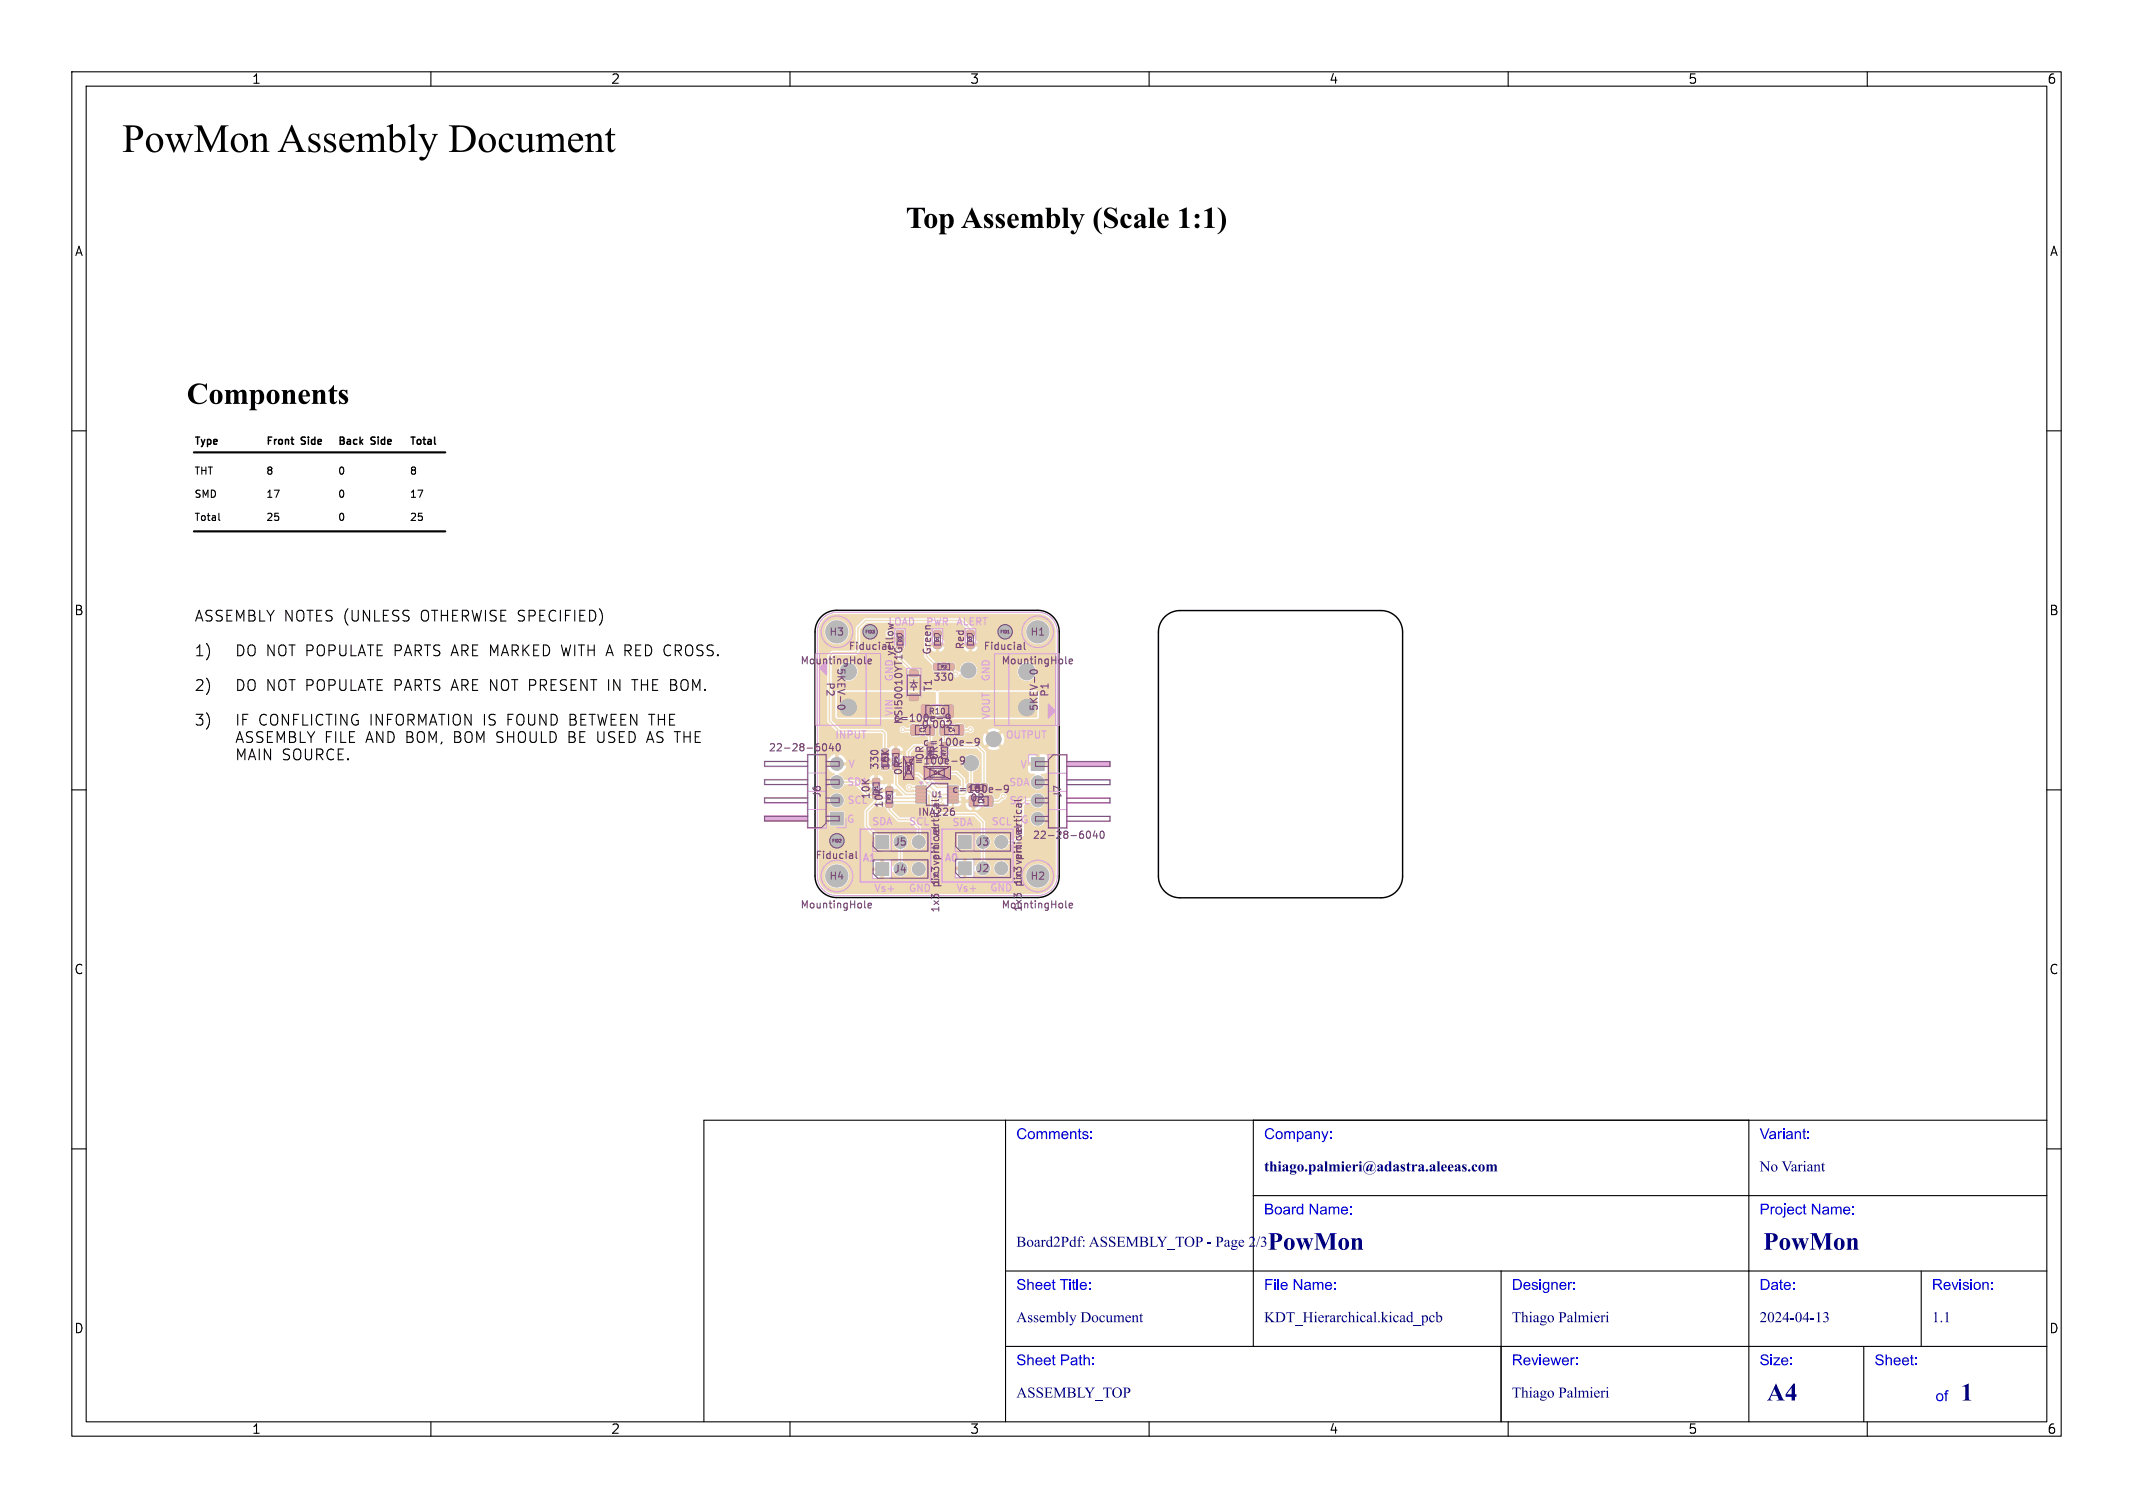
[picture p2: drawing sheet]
<svg xmlns="http://www.w3.org/2000/svg" width="297mm" height="210mm" viewBox="0 0 297 210" stroke-linecap="round" stroke-linejoin="round" font-family="sans-serif">
<defs><g id="words">
<text font-size="5.6" x="17" y="22.6">PowMonAssemblyDocument</text>
<g font-size="3.5" fill="#00007f">
<text x="176.5" y="174.9">PowMon</text>
<text x="245.5" y="174.9">PowMon</text>
<text x="246" y="195.9">A4</text>
<text x="273" y="196">1</text>
</g>
<g font-size="2.1">
<text x="27" y="86.7">ASSEMBLY NOTES (UNLESS</text>
<text x="58.7" y="86.7">OTHERWISE SPECIFIED)</text>
<text x="27" y="91.5">1)</text>
<text x="30.7" y="91.5">DO</text>
<text x="40.7" y="91.5">NOT POPULATE PARTS ARE MARKED WITH A RED CROSS.</text>
<text x="27" y="96.3">2)</text>
<text x="27" y="101.2">3) IF</text>
<text x="30.7" y="96.3">DO</text>
<text x="35.9" y="101.2">CONFLICTING INFORMATION IS FOUND BETWEEN THE</text>
<text x="40.7" y="96.3">NOT POPULATE PARTS ARE NOT PRESENT IN</text>
<text x="92.6" y="96.3">THE BOM.</text>
<text x="27" y="103.6">ASSEMBLY</text>
<text x="39.2" y="106">SOURCE.</text>
<text x="45.1" y="103.6">FILE AND BOM, BOM SHOULD BE USED AS THE</text>
</g>
<g font-size="2.1" fill="#00f">
<text x="141.5" y="159.2">Comments:</text>
<text x="176" y="159.2">Company:</text>
<text x="245" y="159.2">Variant:</text>
<text x="176" y="169.7">Board Name:</text>
<text x="245" y="169.7">Project Name:</text>
<text x="141.5" y="180.2">Sheet Title:</text>
<text x="176" y="180.2">File Name:</text>
<text x="210.5" y="180.2">Designer:</text>
<text x="245" y="180.2">Date:</text>
<text x="269" y="180.2">Revision:</text>
<text x="141.5" y="190.7">Sheet Path:</text>
<text x="210.5" y="190.7">Reviewer:</text>
<text x="245" y="190.7">Size:</text>
<text x="261" y="190.7">Sheet:</text>
<text x="269.5" y="195.7">of</text>
</g>
<g font-size="2.1" fill="#00007f">
<text x="176" y="163.7">thiago.palmieri@adastra.aleeas.com</text>
<text x="245" y="163.7">No Variant</text>
<text x="141.5" y="174.2">Board2Pdf:ASSEMBLY_TOP- Page2/3</text>
<text x="141.5" y="184.7">AssemblyDocument</text>
<text x="176" y="184.7">KDT_Hierarchical.kicad_pcb</text>
<text x="210.5" y="184.7">ThiagoPalmieri</text>
<text x="245" y="184.7">2024-04-13</text>
<text x="269" y="184.7">1.1</text>
<text x="141.5" y="195.2">ASSEMBLY_TOP</text>
<text x="210.5" y="195.2">ThiagoPalmieri</text>
</g>
<g font-size="1.8">
<text x="35" y="11.9">1</text>
<text x="85" y="11.9">2</text>
<text x="135" y="11.9">3</text>
<text x="185" y="11.9">4</text>
<text x="235" y="11.9">5</text>
<text x="285" y="11.9">6</text>
<text x="10.3" y="35.9">A</text>
<text x="285.4" y="35.9">A</text>
<text x="10.3" y="85.9">B</text>
<text x="285.3" y="85.9">B</text>
<text x="10.3" y="135.9">C</text>
<text x="285.3" y="135.9">C</text>
<text x="10.3" y="185.9">D</text>
<text x="285.3" y="185.9">D</text>
<text x="35" y="199.9">1</text>
<text x="85" y="199.9">2</text>
<text x="135" y="199.9">3</text>
<text x="185" y="199.9">4</text>
<text x="235" y="199.9">5</text>
<text x="285" y="199.9">6</text>
</g>
<g font-size="1.4">
<text x="27" y="62">Type</text>
<text x="37" y="62">Front</text>
<text x="42" y="62">Side</text>
<text x="47" y="62">Back</text>
<text x="51.7" y="62">Side</text>
<text x="57" y="62">Total</text>
<text x="27" y="66.5">THT</text>
<text x="27" y="69.7">SMD</text>
<text x="37" y="66.5">8</text>
<text x="37" y="69.7">17</text>
<text x="47" y="66.5">0</text>
<text x="47" y="69.7">0</text>
<text x="57" y="66.5">8</text>
<text x="57" y="69.7">17</text>
<text x="27" y="72.9">Total</text>
<text x="37" y="72.9">25</text>
<text x="47" y="72.9">0</text>
<text x="57" y="72.9">25</text>
</g>
<g font-size="1.4" fill="#744679">
<text x="115.4" y="88.7">H3</text>
<text x="123.6" y="87.2">LOAD</text>
<text x="143.4" y="88.7">H1</text>
<text x="111.4" y="92.7">MountingHole</text>
<text x="114.9" y="94.9" transform="rotate(90 114.9 94.9)">P2</text>
<text x="116.4" y="92.9" transform="rotate(90 116.4 92.9)">5KEV-0</text>
<text x="118.1" y="90.7">Fiducial</text>
<text x="124.4" y="95" transform="rotate(-90 124.4 95)">GND yellow</text>
<text x="129.8" y="91.3" transform="rotate(-90 129.8 91.3)">Green</text>
<text x="129.9" y="95">330</text>
<text x="134.4" y="90.5" transform="rotate(-90 134.4 90.5)">Red</text>
<text x="136.9" y="90.7">Fiducial</text>
<text x="139.4" y="92.7">MountingHole</text>
<text x="124.3" y="100.7">c=100e-9</text>
<text x="124.4" y="99.8" transform="rotate(-90 124.4 99.8)">VIN</text>
<text x="125.9" y="101" transform="rotate(-90 125.9 101)">NSI50010YT1G</text>
<text x="128.2" y="101.6">0.002</text>
<text x="130" y="96.4" transform="rotate(-90 130 96.4)">T1</text>
<text x="144.7" y="99.1" transform="rotate(-90 144.7 99.1)">5KEV-0</text>
<text x="146.2" y="97.1" transform="rotate(-90 146.2 97.1)">P1</text>
<text x="107" y="104.8">22-28-6040</text>
<text x="122.5" y="107.3" transform="rotate(-90 122.5 107.3)">330</text>
<text x="124" y="107.3" transform="rotate(-90 124 107.3)">10K</text>
<text x="126.4" y="106.7">c=100e-9</text>
<text x="128.4" y="104.1">c=100e-9</text>
<text x="128.8" y="106" transform="rotate(-90 128.8 106)">0R</text>
<text x="130.8" y="106" transform="rotate(-90 130.8 106)">0R</text>
<text x="114.5" y="111.2" transform="rotate(-90 114.5 111.2)">J6</text>
<text x="121.3" y="111.4" transform="rotate(-90 121.3 111.4)">10K</text>
<text x="123.1" y="112.6" transform="rotate(-90 123.1 112.6)">10K</text>
<text x="125.8" y="108.1" transform="rotate(-90 125.8 108.1)">0R</text>
<text x="127.7" y="113.8">INA226</text>
<text x="132.5" y="110.6">c=100e-9</text>
<text x="135" y="111.8">0R</text>
<text x="140.4" y="109.5">SDA</text>
<text x="140.5" y="112.1">SCL</text>
<text x="148" y="111.2" transform="rotate(-90 148 111.2)">J7</text>
<text x="113.5" y="119.8">Fiducial</text>
<text x="124.4" y="118">J5</text>
<text x="131" y="119.7" transform="rotate(-90 131 119.7)">pin</text>
<text x="131" y="116.4" transform="rotate(-90 131 116.4)">vertical</text>
<text x="135.9" y="118">J3</text>
<text x="142.1" y="114.7">G</text>
<text x="142.5" y="119.7" transform="rotate(-90 142.5 119.7)">pin</text>
<text x="142.5" y="116.4" transform="rotate(-90 142.5 116.4)">vertical</text>
<text x="143.7" y="117">22-28-6040</text>
<text x="115.4" y="122.7">H4</text>
<text x="124.4" y="121.7">J4</text>
<text x="131" y="123.4" transform="rotate(-90 131 123.4)">1x3</text>
<text x="131" y="120.2" transform="rotate(-90 131 120.2)">vertical</text>
<text x="135.9" y="121.7">J2</text>
<text x="142.5" y="123.4" transform="rotate(-90 142.5 123.4)">1x3</text>
<text x="142.5" y="120.1" transform="rotate(-90 142.5 120.1)">vertical</text>
<text x="143.4" y="122.7">H2</text>
<text x="111.4" y="126.7">MountingHole</text>
<text x="131" y="127.2" transform="rotate(-90 131 127.2)">1x3</text>
<text x="139.4" y="126.7">MountingHole</text>
<text x="142.5" y="127.1" transform="rotate(-90 142.5 127.1)">1x3</text>
</g>
<g font-size="1.4" fill="#db9de1">
<text x="128.9" y="87.2">PWR ALERT</text>
<text x="137.9" y="95" transform="rotate(-90 137.9 95)">GND</text>
<text x="137.9" y="100.3" transform="rotate(-90 137.9 100.3)">VOUT</text>
<text x="116.2" y="102.9">INPUT</text>
<text x="118.1" y="107">V</text>
<text x="140" y="102.9">OUTPUT</text>
<text x="142" y="107.1">V</text>
<text x="117.9" y="109.5">SDA</text>
<text x="117.9" y="112">SCL</text>
<text x="117.9" y="114.7">G</text>
<text x="121.4" y="115">SDA</text>
<text x="126.5" y="115">SCL</text>
<text x="132.5" y="115.1">SDA</text>
<text x="138" y="115">SCL</text>
<text x="120" y="120">A1</text>
<text x="121.7" y="124.3">Vs+</text>
<text x="126.5" y="124.3">GND</text>
<text x="131.4" y="120">A0</text>
<text x="133.1" y="124.3">Vs+</text>
<text x="137.8" y="124.2">GND</text>
</g>
<text font-size="1.1" fill="#744679" x="129.2" y="99.6">R10</text>
<text font-size="1" fill="#744679" x="129.6" y="111.2">U1</text>
<g font-size=".7" fill="#744679">
<text x="127.9" y="102">C2</text>
<text x="129.9" y="108">C1</text>
<text x="132" y="102">C4</text>
<text x="136" y="112">C3</text>
</g>
<g font-size=".6" fill="#744679">
<text x="120.5" y="88.3">FID3</text>
<text x="125.6" y="89.5" transform="rotate(-90 125.6 89.5)">D3</text>
<text x="130.8" y="89.5" transform="rotate(-90 130.8 89.5)">D1</text>
<text x="135.4" y="89.5" transform="rotate(-90 135.4 89.5)">D2</text>
<text x="139.2" y="88.3">FID1</text>
<text x="131" y="93.2">R3</text>
<text x="123.5" y="106.2" transform="rotate(-90 123.5 106.2)">R4</text>
<text x="125" y="106.2" transform="rotate(-90 125 106.2)">R5</text>
<text x="126.8" y="107.4" transform="rotate(-90 126.8 107.4)">R9</text>
<text x="129.8" y="105.3" transform="rotate(-90 129.8 105.3)">R6</text>
<text x="131.8" y="105.3" transform="rotate(-90 131.8 105.3)">R7</text>
<text x="122.3" y="110.3" transform="rotate(-90 122.3 110.3)">R1</text>
<text x="124.1" y="111.5" transform="rotate(-90 124.1 111.5)">R2</text>
<text x="135.7" y="110">R8</text>
<text x="115.8" y="117.4">FID2</text>
</g>
</g></defs>
<path d="M114.4 85.9a3 3 0 0 1 2.1-.9h28a3 3 0 0 1 3 3v34a3 3 0 0 1-3 3h-28a3 3 0 0 1-3-3v-34a3 3 0 0 1 .9-2.1z" fill="none" stroke="#000" stroke-width=".2"/>
<g fill="#eedab5" stroke="#eedab5" stroke-width=".14">
<path d="M143.7 105.6h1.7v1.7h-1.7z"/>
<path d="M115.7 113.2h1.7v1.7h-1.7z"/>
<path d="M122 116.4h1.7v1.7h-1.7z"/>
<path d="M131 101h.2h.8l.1 .2-.1 1.1-.2 .1-.8-.1-.1-.1z"/>
<path d="M133.1 101h.1h.9l.1 .2-.1 1.1-.2 .1-.8-.1-.1-.1z"/>
<path d="M130.1 92.5h.8v.8h-.8z"/>
<path d="M131.9 92.5h.9v.8h-.9z"/>
<path d="M123.4 109.7h.8v.8h-.8z"/>
<path d="M123.4 111.5h.8v.9h-.8z"/>
<path d="M128.4 98.3l.2-.1 .9 .1 .1 .1-.1 1.5h-.1h-1l-.1-.2z"/>
<path d="M131.5 98.3l.2-.1 .9 .1 .1 .1-.1 1.5h-.1h-1l-.1-.2z"/>
<path d="M134.7 87.9h.8v.7h-.8z"/>
<path d="M134.7 89.4h.8v.8h-.8z"/>
<path d="M121.6 108.5h.8v.8h-.8z"/>
<path d="M121.6 110.3h.8v.9h-.8z"/>
<path d="M122.8 104.4h.8v.8h-.8z"/>
<path d="M126.1 107.5h.8v.8h-.8z"/>
<path d="M129 101h.2h.8l.1 .2-.1 1.1-.2 .1-.8-.1-.1-.1z"/>
<path d="M126.9 101h.2h.8l.1 .2-.1 1.1-.1 .1-.9-.1-.1-.1z"/>
<path d="M122 120.2h1.7v1.7h-1.7z"/>
<path d="M124.9 87.9h.8v.7h-.8z"/>
<path d="M124.9 89.4h.8v.8h-.8z"/>
<path d="M133.5 116.4h1.7v1.7h-1.7z"/>
<path d="M131 107l.2-.1 .8 .1 .1 .1-.1 1.2h-.1h-.9l-.1-.2z"/>
<path d="M128.9 107l.2-.1 .9 .1v.1v1.2h-.2h-.9v-.2z"/>
<path d="M126.7 93.4h1.1v.8h-1.1z"/>
<path d="M126.7 96.7h1.1v.8h-1.1z"/>
<path d="M133.5 120.1h1.7v1.7h-1.7z"/>
<path d="M124.3 104.4h.8v.8h-.8z"/>
<path d="M124.3 106.2h.8v.9h-.8z"/>
<path d="M127.6 109.5h1.3l.1 .2-.1 .1h-1.3z"/>
<path d="M127.6 110h1.3l.1 .2-.1 .1h-1.3z"/>
<path d="M127.6 110.5h1.3l.1 .2-.1 .1h-1.3z"/>
<path d="M127.6 111h1.3l.1 .2-.1 .1h-1.3z"/>
<path d="M127.6 111.5h1.3l.1 .2-.1 .1h-1.3z"/>
<path d="M132 111.5h1.3l.1 .2-.1 .1h-1.3z"/>
<path d="M132 111h1.3l.1 .2-.1 .1h-1.3z"/>
<path d="M132 110.5h1.3l.1 .2-.1 .1h-1.3z"/>
<path d="M132 110h1.3l.1 .2-.1 .1h-1.3z"/>
<path d="M132 109.5h1.3l.1 .2-.1 .1h-1.3z"/>
<path d="M130.1 87.9h.8v.7h-.8z"/>
<path d="M130.1 89.4h.8v.8h-.8z"/>
<path d="M137.1 110.9h.2h.9v.2v1.1l-.2 .1-.9-.1v-.1z"/>
<circle cx="134.8" cy="93.4" r="1"/>
<circle cx="138.4" cy="102.9" r="1"/>
<circle cx="135.2" cy="106.3" r="1"/>
<circle cx="144.5" cy="108.9" r=".85"/>
<circle cx="144.5" cy="111.5" r=".85"/>
<circle cx="144.5" cy="114" r=".85"/>
<circle cx="116.5" cy="111.5" r=".85"/>
<circle cx="116.5" cy="108.9" r=".85"/>
<circle cx="116.5" cy="106.4" r=".85"/>
<circle cx="125.4" cy="117.2" r=".85"/>
<circle cx="127.9" cy="117.2" r=".85"/>
<circle cx="118.1" cy="93.5" r="1.1"/>
<circle cx="118.1" cy="98.5" r="1.1"/>
<circle cx="121.2" cy="88" r=".5"/>
<circle cx="116.5" cy="117.1" r=".5"/>
<circle cx="143" cy="98.5" r="1.1"/>
<circle cx="143" cy="93.5" r="1.1"/>
<circle cx="125.4" cy="121" r=".85"/>
<circle cx="127.9" cy="121" r=".85"/>
<circle cx="136.9" cy="117.2" r=".85"/>
<circle cx="139.4" cy="117.2" r=".85"/>
<circle cx="136.9" cy="120.9" r=".85"/>
<circle cx="139.4" cy="120.9" r=".85"/>
<circle cx="140" cy="88" r=".5"/>
<circle cx="133.1" cy="93.9" r=".28"/>
<circle cx="125.7" cy="101.6" r=".28"/>
<circle cx="130.9" cy="111.5" r=".28"/>
<circle cx="139.7" cy="110.9" r=".28"/>
<circle cx="135.1" cy="101.6" r=".28"/>
<circle cx="126.6" cy="109.6" r=".28"/>
</g>
<g fill="none" stroke="#eedab5" stroke-width=".2">
<path d="M119.2 90.9h-3.2l-.5 .5v9l1.4 1.4h6l.3 .3v2.7M125.3 91.7l2.1 2.1M129 88.8v2.6l1.5 1.5M129.5 98.6v3.1M129.6 88.2h.9M130.5 92.9h.1M131.5 98.6v3.1M132.3 92.9v.2l.8 .8M133.9 86.4h-13.4l-1 1.1v3M135.1 87.6v.7M116.5 108.9h2.6l1.8 1.8h1.1M122 111.6l-1.4 1.4v2l2.2 2.2"/>
<path d="M122.4 111.1h5.9M122.7 111.9h1.1M123.2 106.7h1.5v2.6l1.4 1.3h2.2M123.8 111.9v.9l1.3 1.3h1.7M125.4 117.2v3.8M125.7 101.6l.1 .1h1.6M126.5 107.9h1.4l2.7 2.7h2.1M126.6 109.6h1.7M127.9 115.3v1.9M128.3 111.6h-4.2l-.3 .3M128.3 110.1h1M129.3 110.1l.5 .5v2.2"/>
<path d="M129.3 110.1h.1M129.4 107.6v1l1.1 1.1 2.2-.1M129.5 105.8v2.2M129.5 101.7v2.2h-2.2l-.8 .8v1.3M130.4 113.4h5.4l1.1 1.1v6.4M131.5 101.7v2.2M131.5 107.6h1.7l.9 .9v1.4M131.5 105.8v2.2M132.7 111.1h-1.5l-.3 .4M132.7 111.6h2.8M133 103.9h3.1l.9 .9v4.9M135.1 101.6v.1h-1.5"/>
<path d="M135.2 106.3v3.2M139.4 117.2h1.8M139.7 110.9l-.7 .7h-1.4M142.3 112.1v4.1M142.9 111.5h1.6"/>
</g>
<g fill="#eedab5">
<path d="M130.7 96.4l13.6-.1 .1 .2v3.3l-.1 .1h-13.5l-.1-.1z"/>
<path d="M114.6 86.3l.5-.4 .5-.2 .9-.2h27.9a2.5 2.5 0 0 1 2.6 2.5v34a2.5 2.5 0 0 1-2.5 2.5h-28a2.5 2.5 0 0 1-2.5-2.6h.8v.2a1.7 1.7 0 0 0 2.6 1.4 1.7 1.7 0 0 0 0-3 1.7 1.7 0 0 0-2.6 1.4h-.8v-1.8h7.5v.7h.9v.5h-.9v.7l.1 .2 .3 .2h.7v-.9h.5v.9l.8-.1 .3-.3v-.5l.2-.1a1.06 1.06 0 0 0 1.2 .6 1.06 1.06 0 0 0 .8-1.1h.5v.2a1.06 1.06 0 0 0 1.6 .8 1.06 1.06 0 0 0 0-1.8 1.06 1.06 0 0 0-1.6 .8h-.5l-.2-.5-.5-.4v-1.7a1.07 1.07 0 0 0 .6-1.7 1.07 1.07 0 0 0-1.8 0 1.07 1.07 0 0 0 .6 1.7v1.7l-.4 .2-.4 .5-.1-.1-.1-.7-.4-.2h-.6v.9h-.5v-.9h-.8l-.3 .4h-7.5v-2.9h1.5l.1 .2a1.01 1.01 0 0 0 1.6 .4 1.01 1.01 0 0 0-.3-1.6 1.01 1.01 0 0 0-1.4 1h-1.5v-4.1h1.5v1.8l.2 .2 1.8-.1 .1-1.9-.2-.1h-1.7l-.2 .1h-1.5v-1.7h1.5a1.06 1.06 0 0 0 1.4 1 1.06 1.06 0 0 0 .3-1.7 1.06 1.06 0 0 0-1.7 .5v.2h-1.5v-20.1h1.2l.1 9.3 1.5 1.5h6l.1 .2v1.7l-.4 .5v.7l.3 .3h.7a.31 .31 0 0 1 .5 .2l.3 .1a.28 .28 0 0 1-.2 .4l-.2 .1-.4-.3h-.7l-.3 .3v.7l.2 .2 .2 .1h.6l.5-.3 .4 .4v1.6v.1h-.3v.8h.8l.8 .9h-.1h-.8v-.4h-2.1l-.3-.4a.3 .3 0 0 1 .4-.1h.8v-.8l-.5 .2-.1-.1h-2a.91 .91 0 0 0 .6 .8l-.3 .4h-.3l-1.8-1.8h-1.6l5.4 .1a.73 .73 0 0 0-.8-.8v.8h-.5v-.8l-.4 .2-.3 .5-3.5-.1a1.17 1.17 0 0 0-.7-.6v-.2a1.47 1.47 0 0 0 1-1.1h-.8v-.5h.8a1.34 1.34 0 0 0-1-1v.8h-.5l-.1-.8a1.34 1.34 0 0 0-1 1h.9v.5l-.9 .1a1.68 1.68 0 0 0 1.1 1.1l-.1 .1a1.06 1.06 0 0 0-.4 1.8 1.06 1.06 0 0 0 1.7-.5h1.5l1.7 1.8 .6 .1 .3 .3v.2l-1.2 1.3v2.3l1.4 1.4 .1 1.6 1.9 .1 .1-.2-.1-1.8-1.6-.1-1.2-1.3v-1.8l1-1.1 .2 .1a.48 .48 0 0 0 .8 .2h.1l.4 .3 .1 .4 1.4 1.4 1.8 .1 .8 .9v.9a1.05 1.05 0 0 0-.6 1.5 1.05 1.05 0 0 0 1.7 .2 1.05 1.05 0 0 0-.2-1.6h4.8v1.8l1.9 .1 .2-.1v-1.8l-.1-.2h-1.8l-.2 .2h-4.8l-.3-.2v-1.1l-1.2-1.2-1.7-.1-1.1-1v-.2a.54 .54 0 0 0 .3-.6h4.5l.2-.3v-.9a.17 .17 0 0 1 .1-.2 .17 .17 0 0 1 .2 .2v2l.7 .8 5.5 .1 .9 1-.1 1.6a1.07 1.07 0 0 0-.7 1 1.07 1.07 0 0 0 .8 1v1.6l-.4 .2-.3 .4h-.2l-.1-.7-.3-.2h-.7v.9h-.5v-.9h-.7l-.3 .1-.1 .3v.7h.9v.5h-.9v.7l.2 .3 .9 .1v-.9h.5v.9h.7l.3-.3 .1-.6 .1-.1a1.09 1.09 0 0 0 1.3 .6 1.09 1.09 0 0 0 .8-1.1h.5v.2a1.05 1.05 0 0 0 1.5 .9h2.9v.2a1.7 1.7 0 0 0 2.6 1.4 1.7 1.7 0 0 0 0-3 1.7 1.7 0 0 0-2.6 1.4h-2.9a1.05 1.05 0 0 0 .1-1.9 1.05 1.05 0 0 0-1.6 .8h-.5l-.2-.5-.5-.4v-1.6a1.14 1.14 0 0 0 .7-1.2h.5v.2a1.07 1.07 0 0 0 .9 1 1.07 1.07 0 0 0 1.1-.7l.9-.1 1.2-1.1 .1-2.5h.9a1.06 1.06 0 0 0 1.4 1.1 1.06 1.06 0 0 0 .3-1.7 1.06 1.06 0 0 0-1.7 .4v.2h-.9v-1.7l.4-.4h.5a1.07 1.07 0 0 0 1.6 .6 1.07 1.07 0 0 0 0-1.8 1.07 1.07 0 0 0-1.6 .6h-.7l-.8 .8-.1 4.1-.8 .8h-.7a1.07 1.07 0 0 0-1.1-.7 1.07 1.07 0 0 0-.9 .9h-.5l-.2-.5-.5-.4v-1.8l-1.3-1.3h-5.4l-.4-.5v-1.8l.2-.1 .3 .3v.1a.49 .49 0 0 0 0 .7 .49 .49 0 0 0 .7 0l.3 .3a.96 .96 0 0 0 .9 .2h.9l.4-.2h.7l.3 .5 .5 .2v-1h-.8v.3h-.7l.1-.3h-1.1v.5h-.3v-.6l.3-.2h1.1l-.2-.4 .1-.1 .6-.1 .1 .4h.9l.2 .3 .2 .1v1.1h.2a1.03 1.03 0 0 0 .7-.7l.5 .4h.9a.51 .51 0 0 0 .3-.6h.7l.6-.5a.48 .48 0 0 0 .4-.5 .48 .48 0 0 0-.5-.5 .48 .48 0 0 0-.4 .6l-.3 .3-.5-.1a.49 .49 0 0 0-.4-.5h-.8l-.2 .1-.2 .2h-.1a.98 .98 0 0 0-.9-.7l.1-.9-.4-.5v-1.4a1.21 1.21 0 0 0 .7-1.9 1.21 1.21 0 0 0-2 0 1.21 1.21 0 0 0 .7 1.8v1.6a.28 .28 0 0 1-.5 0v-.7l-1-.9-1.1-.2a.49 .49 0 0 0-.4-.5l-.1-.2 .4-.4v-.6l-.2-.3-.2-.1h-.6l-.3 .2-.1 .8 .3 .3a.15 .15 0 0 1 .1 .1 .15 .15 0 0 1-.1 .2l-.2 .1-.2 .3v1l.2 .3 .2 .1h.8l.4-.2 .1-.4h.7l.7 .8v.8h-.1l-.3-.2h-2.8l-.6-.6-.1-.1 .3-.4v-1.1l-.1-.3-.3-.2 .3-.4 .1-.7-.1-.3-.3-.1h-.6l-.3 .2-.1 .8 .4 .5-.5 .3-.1 1.2-.6-.5h-.8l-.1-.3-.3-.1h-.6l-.3 .2-.1 .8 .3 .3 .7 .1 .3-.2 .1-.2h.5l1 .9-.1 .2h-1.5a.5 .5 0 0 0-.8-.1 .5 .5 0 0 0 0 .8 .5 .5 0 0 0 .7-.1l.3 .1v.3h-1.1l-1.2-1.2v-1.7l.4-.4v-.7l-.3-.3 .1-.2a.72 .72 0 0 0 .5-.7h-.9l-.1-.3-.2-.1v-.1h1.2a.73 .73 0 0 0-.7-.8v.8h-.5v-.8l-.3 .1-.4 .3-.3-.1v-2l-.5-.6h2.3v.2a.5 .5 0 0 0 .8 .3h.4l.1 .1a.45 .45 0 0 0 .4 .5h.9l.3-.2v-1.3l-.1-.2-.2-.1h-.9l-.3 .2-.1 .4h-.4l-.2-.2a.48 .48 0 0 0-.7 .3h-8.3l-1.2-1.2v-3.8h.5v3.3l.1 .2 .2 .1 12.6 .1v.5l-.3 .2-.2 .2v1.1l.2 .3 .3 .2v.5l-.4 .4-1.6 .1-.9 .8-.1 .8-.2 .2-.2 .2v.7l.3 .3h.7l.3-.2 .1-.8-.4-.4v-.4l.6-.6 1.3-.1 .5 .4h.6l.3-.2 .1-.8-.4-.4v-.5l.4-.2 .1-.3v-1.1l-.1-.2-.4-.2v-.4l.1-.1 .6-.2 .6 .2 .1 .1v.4l-.4 .2-.1 .2v1.1l.1 .3 .4 .2v.5l-.4 .4v.7l.1 .2 .3 .1h.6l.5-.4h3.7l.7 .7v4l-.4 .5v.6l.2 .3h.8l.3-.1 .1-.2-.1-.8-.3-.3v-3.4h5.9v.7h.9v.5h-.9v.8l.3 .2 .6 .1v.2a1.06 1.06 0 0 0-.4 1.6 1.06 1.06 0 0 0 1.7 0 1.06 1.06 0 0 0-.5-1.7v-.1l.7-.1 .2-.3 .1-.7h-1v-.5h1l-.1-.8-.2-.3h-.8v.9h-.5v-.9h-.9l-.2 .4h-5.9v-.8l-1-1-4-.1-.5-.4v-.4h5.1v.5l.2 .5 .8-.7 .3 .3-.7 .8h.1a1.49 1.49 0 0 0 1.6 0l-.7-.8 .3-.3 .8 .7v-.1a1.49 1.49 0 0 0 0-1.6l-.8 .7-.3-.3 .7-.8h-.1a1.49 1.49 0 0 0-1.6 0l.7 .8-.3 .3-.8-.7-.2 .7h-5.1v-.1l.4-.2 .1-.3v-1.1h.5v1.1l.1 .3 .3 .1h.8a.72 .72 0 0 0 .4-.6h.4a.48 .48 0 0 0 .7-.2 .48 .48 0 0 0-.2-.6 .48 .48 0 0 0-.7 .2h-.2l-.1-.4-.3-.2h-.8l-.3 .1-.1 .2h-.5l-.1-.2-.4-.2v-.5l12.6-.1 .3-.3-.1-3.4-.3-.3h-13.5l-.3 .2-.3-.2h-13.5l-.3 .2-.1 .2h-.5v-3.1h1v.2a1.3 1.3 0 0 0 2 1 1.3 1.3 0 0 0 0-2.2 1.3 1.3 0 0 0-2 1h-1v-1.8l.3-.4h3.2l.4-.6 .1-1h4.8l.1 .6 .3 .3v1.4l1.4 1.4 .1 1 .3 .1h.8l.4-.1v-.3v-.7l-.3-.2h-.6l-1.5-1.5v-1l.3-.3 .1-.2v-.6l-.2-.2-.9-.1-.2 .1-.1 .3h-4.8v-1.5h.4a1 1 0 0 0 .9 .9 1 1 0 0 0 1-.8h1.2v.1a.51 .51 0 0 0 .4 .4 .51 .51 0 0 0 .5-.1h.4l.4 .3 .8-.1h2.9v2.6l1.1 1.2 .1 .7 .3 .2h.8l.2-.3v-.6h.4v.6a.65 .65 0 0 0 .8 .4l.2 .2a.49 .49 0 0 0 .5 .5 .49 .49 0 0 0 .5-.4l.1-.1a1.22 1.22 0 0 0 1.3 .8 1.22 1.22 0 0 0 1-1.2h5.7v.2a1.3 1.3 0 0 0 2 1 1.3 1.3 0 0 0 0-2.2 1.3 1.3 0 0 0-2 1h-5.7v-.1a1.22 1.22 0 0 0-1.3-1.1 1.22 1.22 0 0 0-1.1 1.3l-.1 .1-.5-.3v-.8l-.2-.3h-.8l-.2 .1-.2 .3h-.4l-.2-.4h-.8l-.9-1v-1.1h.3l.1 .4 .4 .2h1l.3-.2 .1-.4h2.7l.1 .4 .3 .2 .8 .1a.71 .71 0 0 0 .7-.7h-.7v.7h-.6l.1-.7h-4.1v.7h-.6l.1-.7h-1v-1.2l.5-.4a.26 .26 0 0 1 .2 .3 .26 .26 0 0 1-.2 .2l-.2 .6h1.9l-.1-.5-.3-.2 .1-.4-.1-.7-.3-.2-.8 .1a.55 .55 0 0 1-.6 .3l-.7 .8h-2.9l.2-.2v-.6l-.1-.2-.2-.2h-.8l-.4 .4-.4-.1a.48 .48 0 0 0-.8 .3h-1.2a1 1 0 0 0-.9-1.2 1 1 0 0 0-1 1.1h-.4v-.5l.9-.9h13l.9 .9-.1 .4v.6l.1 .3a.84 .84 0 0 0-.4 .7h1.9l-.3-.6a.32 .32 0 0 1 0-.5v-.4h3.2a1.01 1.01 0 0 0 1.1 .9 1.01 1.01 0 0 0 .9-1.1h1.8v.2a1.7 1.7 0 0 0 2.6 1.4 1.7 1.7 0 0 0 0-3 1.7 1.7 0 0 0-2.6 1.4h-1.8l-.1-.2a1.01 1.01 0 0 0-1.1-.7 1.01 1.01 0 0 0-.8 1.1h-3.2v-.1a.44 .44 0 0 0-.4-.4l-1.5-1.5h-13.4l-1.3 1.3v2.9l-.2 .3h-3.1l-.7 .7h-1.2v-3.4h.8a1.7 1.7 0 0 0 2.4 1.7 1.7 1.7 0 0 0 .4-2.9 1.7 1.7 0 0 0-2.8 1v.2h-.8l.2-.8z"/>
<path d="M116.6 96.4l13.6-.1 .1 .2v3.3l-.1 .1h-13.5l-.2-.1z"/>
</g>
<g fill="#fff" stroke="#fff" stroke-width=".14">
<circle cx="133.1" cy="93.9" r=".12"/>
<circle cx="125.7" cy="101.6" r=".12"/>
<circle cx="130.9" cy="111.5" r=".12"/>
<circle cx="139.7" cy="110.9" r=".12"/>
<circle cx="135.1" cy="101.6" r=".12"/>
<circle cx="126.6" cy="109.6" r=".12"/>
<circle cx="134.8" cy="93.4" r=".5"/>
<circle cx="138.4" cy="102.9" r=".5"/>
<circle cx="135.2" cy="106.3" r=".5"/>
<circle cx="144.5" cy="106.4" r=".5"/>
<circle cx="144.5" cy="108.9" r=".5"/>
<circle cx="144.5" cy="111.5" r=".5"/>
<circle cx="144.5" cy="114" r=".5"/>
<circle cx="116.5" cy="114" r=".5"/>
<circle cx="116.5" cy="111.5" r=".5"/>
<circle cx="116.5" cy="108.9" r=".5"/>
<circle cx="116.5" cy="106.4" r=".5"/>
<circle cx="122.8" cy="117.2" r=".5"/>
<circle cx="127.9" cy="117.2" r=".5"/>
<circle cx="116.5" cy="88" r="1.5"/>
<circle cx="118.1" cy="93.5" r=".7"/>
<circle cx="118.1" cy="98.5" r=".7"/>
<circle cx="144.5" cy="122" r="1.5"/>
<circle cx="144.5" cy="88" r="1.5"/>
<circle cx="143" cy="98.5" r=".7"/>
<circle cx="143" cy="93.5" r=".7"/>
<circle cx="116.5" cy="122" r="1.5"/>
<circle cx="122.8" cy="121" r=".5"/>
<circle cx="127.9" cy="121" r=".5"/>
<circle cx="134.3" cy="117.2" r=".5"/>
<circle cx="139.4" cy="117.2" r=".5"/>
<circle cx="134.3" cy="120.9" r=".5"/>
<circle cx="139.4" cy="120.9" r=".5"/>
</g>
<g fill="#b9b9b9" stroke="#b9b9b9" stroke-width=".14">
<path d="M143.6 105.5h1.8v1.8h-1.8z"/>
<path d="M115.6 113.1h1.8v1.8h-1.8z"/>
<path d="M122 116.4h1.7v1.7h-1.7z"/>
<path d="M130.9 101l.2-.1 1 .1v.2v1.2l-.2 .1-1-.1v-.2z"/>
<path d="M133 101l.2-.1 .9 .1 .1 .2-.1 1.2-.2 .1-.9-.1-.1-.2z"/>
<path d="M130 92.4l.2-.1 .8 .1v.2v.7l-.2 .1-.8-.1v-.2z"/>
<path d="M131.9 92.4l.2-.1 .7 .1 .1 .2-.1 .7-.2 .1-.7-.1-.1-.2z"/>
<path d="M123.4 109.7l.2-.1 .7 .1v.1v.8h-.2h-.7l-.1-.2z"/>
<path d="M123.4 111.5l.2-.1 .7 .1v.2v.7l-.2 .1-.7-.1-.1-.2z"/>
<path d="M134.7 109.2h.2h.7l.1 .2-.1 .7-.1 .1-.8-.1-.1-.2z"/>
<path d="M136.5 109.2h.2h.8v.2v.7l-.2 .1-.8-.1v-.2z"/>
<path d="M128.3 98.2l.2-.1 1.1 .1 .1 .2-.1 1.5-.2 .1-1.1-.1v-.2z"/>
<path d="M131.4 98.2l.2-.1 1.1 .1 .1 .2-.1 1.5-.2 .1-1.1-.1v-.2z"/>
<path d="M134.7 87.8h.1h.8l.1 .2-.1 .7h-.2h-.7l-.1-.2z"/>
<path d="M134.7 89.4l.1-.1 .8 .1 .1 .2-.1 .6-.2 .1-.7-.1-.1-.1z"/>
<path d="M121.5 108.5l.2-.1 .7 .1 .1 .1-.1 .8-.1 .1-.8-.1v-.2z"/>
<path d="M121.5 110.3l.2-.1 .7 .1 .1 .2-.1 .7-.1 .1-.8-.1v-.2z"/>
<path d="M122.8 104.4l.2-.1 .7 .1v.2v.7l-.2 .1-.7-.1-.1-.2z"/>
<path d="M126.1 107.4l.2-.1 .7 .1v.2v.7l-.2 .1-.7-.1-.1-.2z"/>
<path d="M129 101l.1-.1 1 .1v.2v1.2l-.2 .1-.9-.1-.1-.2z"/>
<path d="M126.9 101l.2-.1 .9 .1 .1 .2-.1 1.2-.2 .1-.9-.1-.1-.2z"/>
<path d="M122 120.1h1.7v1.8h-1.7z"/>
<path d="M124.9 87.8h.1h.8v.2v.7h-.2h-.7l-.1-.2z"/>
<path d="M124.9 89.4l.1-.1 .8 .1v.2v.6l-.2 .1-.7-.1-.1-.1z"/>
<path d="M133.5 116.4h1.7v1.7h-1.7z"/>
<path d="M131 106.9l.2-.1 .9 .1 .1 .2-.1 1.2-.2 .1-.9-.1-.1-.2z"/>
<path d="M128.9 106.9l.2-.1 .9 .1 .1 .2-.1 1.2-.2 .1-.9-.1-.1-.2z"/>
<path d="M126.7 93.4l.1-.1 1 .1 .1 .1-.1 .7-.2 .1-.9-.1-.1-.2z"/>
<path d="M126.7 96.7l.1-.1 1 .1 .1 .1-.1 .7-.2 .1-.9-.1-.1-.2z"/>
<path d="M133.5 120h1.7v1.8h-1.7z"/>
<path d="M124.3 104.4l.2-.1 .7 .1 .1 .2-.1 .7-.2 .1-.7-.1-.1-.2z"/>
<path d="M124.3 106.2l.2-.1 .7 .1 .1 .2-.1 .7-.2 .1-.7-.1-.1-.2z"/>
<path d="M127.5 109.5l1.5-.1 .1 .3-.1 .1h-1.4l-.1-.1z"/>
<path d="M127.5 110l1.5-.1 .1 .3-.1 .1h-1.4l-.1-.1z"/>
<path d="M127.5 110.5l1.5-.1 .1 .3-.1 .1h-1.4l-.1-.1z"/>
<path d="M127.5 111l1.5-.1 .1 .3-.1 .1h-1.4l-.1-.1z"/>
<path d="M127.5 111.5l1.5-.1 .1 .3-.1 .1h-1.4l-.1-.1z"/>
<path d="M131.9 111.5l1.5-.1 .1 .3-.1 .1h-1.4l-.1-.1z"/>
<path d="M131.9 111l1.5-.1 .1 .3-.1 .1h-1.4l-.1-.1z"/>
<path d="M131.9 110.5l1.5-.1 .1 .3-.1 .1h-1.4l-.1-.1z"/>
<path d="M131.9 110l1.5-.1 .1 .3-.1 .1h-1.4l-.1-.1z"/>
<path d="M131.9 109.5l1.5-.1 .1 .3-.1 .1h-1.4l-.1-.1z"/>
<path d="M130.1 87.8h.1h.8l.1 .2-.1 .7h-.2h-.7l-.1-.2z"/>
<path d="M130.1 89.4l.1-.1 .8 .1 .1 .2-.1 .6-.2 .1-.7-.1-.1-.1z"/>
<path d="M137.1 110.9l.2-.1 .9 .1 .1 .2-.1 1.2-.2 .1-.9-.1-.1-.2z"/>
<path d="M135 110.9l.2-.1 .9 .1 .1 .2-.1 1.2-.2 .1-.9-.1-.1-.2z"/>
<circle cx="134.8" cy="93.4" r="1.05"/>
<circle cx="138.4" cy="102.9" r="1.05"/>
<circle cx="135.2" cy="106.3" r="1.05"/>
<circle cx="144.5" cy="108.9" r=".9"/>
<circle cx="144.5" cy="111.5" r=".9"/>
<circle cx="144.5" cy="114" r=".9"/>
<circle cx="116.5" cy="111.5" r=".9"/>
<circle cx="116.5" cy="108.9" r=".9"/>
<circle cx="116.5" cy="106.4" r=".9"/>
<circle cx="125.4" cy="117.2" r=".9"/>
<circle cx="127.9" cy="117.2" r=".9"/>
<circle cx="116.5" cy="88" r="1.55"/>
<circle cx="118.1" cy="93.5" r="1.15"/>
<circle cx="118.1" cy="98.5" r="1.15"/>
<circle cx="121.2" cy="88" r="1"/>
<circle cx="144.5" cy="122" r="1.55"/>
<circle cx="144.5" cy="88" r="1.55"/>
<circle cx="116.5" cy="117.1" r="1"/>
<circle cx="143" cy="98.5" r="1.15"/>
<circle cx="143" cy="93.5" r="1.15"/>
<circle cx="116.5" cy="122" r="1.55"/>
<circle cx="125.4" cy="121" r=".9"/>
<circle cx="127.9" cy="121" r=".9"/>
<circle cx="136.9" cy="117.2" r=".9"/>
<circle cx="139.4" cy="117.2" r=".9"/>
<circle cx="136.9" cy="120.9" r=".9"/>
<circle cx="139.4" cy="120.9" r=".9"/>
<circle cx="140" cy="88" r="1"/>
</g>
<g fill="#e1a98e" stroke="#e1a98e" stroke-width=".14">
<path d="M131 101h.2h.8l.1 .2-.1 1.1-.2 .1-.8-.1-.1-.1z"/>
<path d="M133.1 101h.1h.9l.1 .2-.1 1.1-.2 .1-.8-.1-.1-.1z"/>
<path d="M130.1 92.5h.8v.8h-.8z"/>
<path d="M131.9 92.5h.9v.8h-.9z"/>
<path d="M123.4 109.7h.8v.8h-.8z"/>
<path d="M123.4 111.5h.8v.9h-.8z"/>
<path d="M128.4 98.3l.2-.1 .9 .1 .1 .1-.1 1.5h-.1h-1l-.1-.2z"/>
<path d="M131.5 98.3l.2-.1 .9 .1 .1 .1-.1 1.5h-.1h-1l-.1-.2z"/>
<path d="M134.7 87.9h.8v.7h-.8z"/>
<path d="M134.7 89.4h.8v.8h-.8z"/>
<path d="M121.6 108.5h.8v.8h-.8z"/>
<path d="M121.6 110.3h.8v.9h-.8z"/>
<path d="M122.8 104.4h.8v.8h-.8z"/>
<path d="M126.1 107.5h.8v.8h-.8z"/>
<path d="M129 101h.2h.8l.1 .2-.1 1.1-.2 .1-.8-.1-.1-.1z"/>
<path d="M126.9 101h.2h.8l.1 .2-.1 1.1-.1 .1-.9-.1-.1-.1z"/>
<path d="M124.9 87.9h.8v.7h-.8z"/>
<path d="M124.9 89.4h.8v.8h-.8z"/>
<path d="M131 107l.2-.1 .8 .1 .1 .1-.1 1.2h-.1h-.9l-.1-.2z"/>
<path d="M128.9 107l.2-.1 .9 .1v.1v1.2h-.2h-.9v-.2z"/>
<path d="M126.7 93.4h1.1v.8h-1.1z"/>
<path d="M126.7 96.7h1.1v.8h-1.1z"/>
<path d="M124.3 104.4h.8v.8h-.8z"/>
<path d="M124.3 106.2h.8v.9h-.8z"/>
<path d="M127.6 109.5h1.3l.1 .2-.1 .1h-1.3z"/>
<path d="M127.6 110h1.3l.1 .2-.1 .1h-1.3z"/>
<path d="M127.6 110.5h1.3l.1 .2-.1 .1h-1.3z"/>
<path d="M127.6 111h1.3l.1 .2-.1 .1h-1.3z"/>
<path d="M127.6 111.5h1.3l.1 .2-.1 .1h-1.3z"/>
<path d="M132 111.5h1.3l.1 .2-.1 .1h-1.3z"/>
<path d="M132 111h1.3l.1 .2-.1 .1h-1.3z"/>
<path d="M132 110.5h1.3l.1 .2-.1 .1h-1.3z"/>
<path d="M132 110h1.3l.1 .2-.1 .1h-1.3z"/>
<path d="M132 109.5h1.3l.1 .2-.1 .1h-1.3z"/>
<path d="M130.1 87.9h.8v.7h-.8z"/>
<path d="M130.1 89.4h.8v.8h-.8z"/>
<path d="M137.1 110.9h.2h.9v.2v1.1l-.2 .1-.9-.1v-.1z"/>
</g>
<g fill="none" stroke="#db9de1" stroke-width=".15">
<path d="M113.6 91h9v10h-9zM114.1 91v10M114.6 86.1a2.72 2.72 0 0 1 1.9-.8h28a2.72 2.72 0 0 1 2.7 2.7v34a2.72 2.72 0 0 1-2.7 2.7h-28a2.72 2.72 0 0 1-2.7-2.7v-34a2.72 2.72 0 0 1 .8-1.9zM120.6 91v10M138.5 91h9v10h-9zM140.5 91v10M147 91v10"/>
<circle cx="116.5" cy="88" r="2.2"/>
<circle cx="144.5" cy="88" r="2.2"/>
<circle cx="116.5" cy="122" r="2.2"/>
<circle cx="144.5" cy="122" r="2.2"/>
</g>
<path d="M119.8 115.5h9.8v7.3h-9.8zM131.2 115.5h9.9v7.3h-9.9z" fill="none" stroke="#db9de1" stroke-width=".2"/>
<g fill="none" stroke="#db9de1" stroke-width=".14">
<path d="M124.6 87.5v2.3M126.1 87.5v2.3M126.2 97.1v-4h2v4M129.8 98.2h1.4M129.8 87.5v2.3M131.2 92.3h.5M131.2 93.4h.5M131.3 87.5v2.3M134.4 87.5v2.3M135.9 87.5v2.3M106.4 114.3h6M106.4 114.2h6"/>
<path d="M106.4 114.1h6M106.4 114h6M106.4 113.8h6M106.4 113.7h6M112.4 108.5h-6v.8h6M112.4 111.1h-6v.7h6M112.4 113.6h-6v.8h6M112.4 106h-6v.8h6M112.4 105.1h2.7v10.2h-2.7zM112.4 112.7h2.7M112.4 110.2h2.7M112.4 107.7h2.7"/>
<path d="M115.1 109.3h.4M115.1 111.8h.4M115.1 114.4h.3M115.1 106.8h.4M115.1 111.1h.4M115.1 108.5h.4M115.1 106h.4M115.1 113.6h.3M117.8 114v1.3h-1.3M121.5 117.2v1.4h1.3M122.5 109.6v.5M124.1 115.9h5.2v2.7h-5.2z"/>
<path d="M124.1 119.7h5.2v2.7h-5.2zM124.3 110.8v.5M125.3 105.5v.5M127 106.7v.5M128.2 102.4h.5M129 109h3M129 112.3h3M130.2 108.4h.5M132 104.6v.5M132.3 100.9h.5M132.3 102.4h.5M133 117.2v1.4h1.3"/>
<path d="M135.6 115.9h5.2v2.7h-5.2zM135.6 119.6h5.2v2.7h-5.2zM135.8 109.2h.5M144.5 105.1h-1.3v1.3M145.5 108.6h.4M145.5 109.3h.4M145.5 111.1h.4M145.5 111.9h.4M145.5 113.6h.4M145.5 114.4h.4M145.6 106h.3M145.6 106.8h.3"/>
<path d="M145.9 105.1h2.7v10.3h-2.7zM145.9 107.7h2.7M145.9 110.2h2.7M145.9 112.8h2.7M148.6 108.6h6v.7h-6M148.6 111.1h6v.8h-6M148.6 113.6h6v.8h-6M148.6 106h6v.8h-6M148.6 106.1h6M148.6 106.2h6M148.6 106.3h6M148.6 106.4h6"/>
<path d="M148.6 106.6h6M148.6 106.7h6M121.5 121v1.4h1.3M133 120.9v1.4h1.3"/>
</g>
<g fill="#db9de1" stroke="#db9de1" stroke-width=".15">
<path d="M114.1 93l1-1v2z"/>
<path d="M146 98l1 1-1 1z"/>
</g>
<path d="M128 108.9h.5l-.2 .3z" fill="#db9de1" stroke="#db9de1" stroke-width=".14"/>
<g fill="none" stroke="#744679" stroke-width=".15">
<path d="M116.8 98.3a.54 .54 0 0 1 .9 .2 .57 .57 0 0 1-1-.1zM120.4 91.4v.9l.1 .1M120.9 92.1l.4-.1v-.2h-.3l-.1 .1v.5h.4M125.2 90.2l.3 .1v.3l-.2 .2M132.3 99.9l-.2 .2-.3-.1-.1-.1 .1-.4h.3h.1a.84 .84 0 0 1-.1 .9M132.6 93.9v.7M142 89.8l.1 .1v.5M142.1 90.4h-.1M142.1 90l-.1 .1M142.6 89.4v.9l.2 .1M143.5 93.4l-.1 .1a.53 .53 0 0 0 .5 .4 .53 .53 0 0 0 .5-.4v-.1M148.4 91.4v.9l.1 .1"/>
<path d="M148.9 92.1l.4-.1v-.2h-.3l-.1 .1v.5h.4M114.5 103.9l.1-.2 .2-.1a.53 .53 0 0 1 .3 .5 .53 .53 0 0 1-.3 .5l-.2-.1-.1-.3M115.7 103.5l-.2 .7h.6M115.9 103.9v.7M116.5 103.7l.2-.1a.53 .53 0 0 1 .3 .5 .53 .53 0 0 1-.3 .5l-.2-.1-.1-.3zM118.6 118.9l.1 .1v.5M118.7 119.5h-.1M118.7 119.1l-.1 .1M119.2 118.5v.9l.1 .1M121.4 104.5h.6M130.5 100.1h.8M132 100.3l.4 .1 .1 .2-.7 .7"/>
<path d="M132.5 106h.8M132.8 113l.1 .1-.1 .4M134.3 105.8l-.2 .2h-.3l-.1-.2 .1-.4h.3l.1 .1a.66 .66 0 0 1-.2 .9h-.2M134.6 103.4h.7M136.3 103.2l-.1 .2h-.2l-.2-.2 .1-.3 .3-.1 .1 .1a.66 .66 0 0 1-.2 .9h-.2M138.6 110h.8M140 109.4l-.2 .1v.3l.2 .2M140.4 109.9l-.2 .4-.3 .1M151.3 116.1l.1-.3 .1-.1a.53 .53 0 0 1 .4 .5 .53 .53 0 0 1-.4 .5h-.1l-.1-.3M152.5 115.7l-.3 .7h.6M152.7 116.1v.6M153.3 115.8l.1-.1a.53 .53 0 0 1 .4 .5 .53 .53 0 0 1-.4 .5 .66 .66 0 0 1-.1-.9z"/>
<path d="M120.4 125.4v.9l.1 .1M120.9 126.1l.4-.1v-.2h-.3l-.1 .1v.5h.4M148.4 125.4v.9l.1 .1M148.9 126.1l.4-.1v-.2h-.3l-.1 .1v.5h.4"/>
</g>
<g fill="none" stroke="#744679" stroke-width=".14">
<path d="M124.9 88.2h.5l.3 .3v1.3h-.8M126.3 94h1.8v2.8h-1.8zM126.7 95.1h1.1M127.2 95.1l.4 .6h-.8zM127.2 94.7v.4M127.2 95.7v.5M128.9 98.3h3.2v1.6h-3.2zM130.1 88.2h.5l.3 .3v1.3h-.8M130.6 92.4h1.6v.9h-1.6zM134.7 88.2h.5l.3 .3v1.3h-.8M112.5 106.1h-6v.6h6M112.5 108.6h-6v.6h6"/>
<path d="M112.5 111.1h-6v.7h6M112.5 113.7h-6v.6h6M112.5 105.1h2.5v9.5l-.6 .7h-1.9zM115 106.1h1.8v.6h-1.8M115 108.6h1.8v.6h-1.8M115 111.1h1.8v.7h-1.8M115 113.7h1.8v.6h-1.8M121.6 116h7.6v2.5h-7l-.6-.6zM121.6 119.8h7.6v2.5h-7l-.6-.6zM121.6 109h.8v1.6h-.8M123.4 110.2h.8v1.6h-.8M124.3 104.9h.9v1.6"/>
<path d="M126.9 106.2v1.6h-.8M127.5 101.1v1.2h2v-1.2M129 109.9l.7-.8h2.3v3h-3zM129.5 107v1.2h2v-1.2M131.5 101.1h2v1.2h-2zM131.9 104.1v1.6M133.1 116h7.6v2.5h-7l-.6-.6zM133.1 119.7h7.6v2.5h-7l-.6-.6zM137.6 111v1.2h-2M146 106.1h-1.8v.6h1.8M146 108.6h-1.8v.7h1.8M146 111.2h-1.8v.6h1.8"/>
<path d="M146 113.7h-1.8v.6h1.8M146 105.8l.6-.7h1.9v10.2h-2.5zM148.5 106.1h6v.6h-6M148.5 108.6h6v.7h-6M148.5 111.2h6v.6h-6M148.5 113.7h6v.6h-6"/>
<circle cx="121.2" cy="88" r="1"/>
<circle cx="140" cy="88" r="1"/>
<circle cx="116.5" cy="117.1" r="1"/>
</g>
<path d="M125.8 105.4h1.5v3.1h-1.5zM125.8 105.4l1.5 3.1M127.3 105.4l-1.5 3.1M128.7 106.7h3.6v1.8h-3.6zM128.7 106.7l3.6 1.8M132.3 106.7l-3.6 1.8" fill="none" stroke="#d63034" stroke-width=".15"/>
<path d="M162.2 85.9a3 3 0 0 1 2.1-.9h28a3 3 0 0 1 3 3v34a3 3 0 0 1-3 3h-28a3 3 0 0 1-3-3v-34a3 3 0 0 1 .9-2.1z" fill="none" stroke="#000" stroke-width=".2"/>
<path d="M27 74h35M27 63h35" fill="none" stroke="#000" stroke-width=".3"/>
<g fill="none" stroke="#000" stroke-width=".15">
<path d="M10 10h277v190h-277zM12 12h273v186h-273zM60 10v2M110 10v2M160 10v2M210 10v2M260 10v2M10 60h2M30.5 72.3l.1 .2M285 60h2M33.1 99.5v1.5M34.5 99.5h-.7v1.5"/>
<path d="M34.6 90a.5 .5 0 0 1 .6-.2 .5 .5 0 0 1 .3 .5v.5a.5 .5 0 0 1-.5 .5 .5 .5 0 0 1-.5-.5zM34.6 94.9a.5 .5 0 0 1 .6-.3 .5 .5 0 0 1 .3 .5v.5a.5 .5 0 0 1-.5 .6 .5 .5 0 0 1-.5-.6zM38.2 89.8v1.5l-.9-1.5v1.5M38.2 94.6v1.5l-.9-1.5v1.5M38.9 90a.5 .5 0 0 1 .6-.2 .5 .5 0 0 1 .3 .5v.5a.5 .5 0 0 1-.5 .5 .5 .5 0 0 1-.5-.5zM38.9 94.9a.5 .5 0 0 1 .6-.3 .5 .5 0 0 1 .3 .5v.5a.5 .5 0 0 1-.5 .6 .5 .5 0 0 1-.5-.6zM10 110h2M33.1 105.8v-1.5l.5 1.1 .5-1.1v1.5M33.8 100.2h.5M34.6 105.8l.5-1.5 .5 1.5M34.7 105.4h.8M36.1 104.3v1.5"/>
<path d="M37.7 104.3v1.5l-.9-1.5v1.5M38.6 101.9l.5 1.1 .5-1.1v1.5M40.3 101.9v1.5h.6a.4 .4 0 0 0 .3-.4 .4 .4 0 0 0-.4-.4M40.3 102.6h.5M40.8 101.9l.2 .1a.36 .36 0 0 1 .1 .3 .36 .36 0 0 1-.3 .3M41.8 101.9v1.5h.7M42.8 101.9l.5 .8M43.3 102.7v.7M43.8 101.9l-.5 .8M285 110h2M140 156v42M174.5 156v31.5"/>
<path d="M243.5 156v42M285 156h-187v42M10 160h2M140 177h145M174.5 166.5h110.5M209 177v21M267.5 177v10.5M285 160h2M60 198v2M110 198v2M140 187.5h145M160 198v2"/>
<path d="M210 198v2M259.5 187.5v10.5M260 198v2"/>
</g>
<g fill="#000">
<path d="M126.3 28.9h2.5v.8h-.1a.66 .66 0 0 0-.8-.6v2.2a.31 .31 0 0 0 .1 .3 .31 .31 0 0 0 .3 .1h-1.5l.4-.2v-2.4a.64 .64 0 0 0-.8 .6h-.1zM129 30a.97 .97 0 0 1 1.5 .7 .97 .97 0 0 1-1.4 1l-.3-.3-.1-.5h.6v.2a.36 .36 0 0 0 0 .4 .36 .36 0 0 0 .4 .1l.2-.2v-.6a.66 .66 0 0 0-.3-.9 .93 .93 0 0 0-.3 1h-.6a1.11 1.11 0 0 1 .3-.9zM130.7 29.8h.8v.3a.73 .73 0 0 1 .9-.2 .73 .73 0 0 1 .4 .8 .78 .78 0 0 1-.3 .9 .78 .78 0 0 1-1-.1l.1 .9 .2 .1v.1h-1.1l.3-.3v-2h.5v1.1a.34 .34 0 0 0 .4 .2 .34 .34 0 0 0 .3-.4v-.1a1.39 1.39 0 0 0-.2-1.1 .35 .35 0 0 0-.5 .3h-.5l-.1-.3-.2-.1zM135.3 28.9l1.1 2.4 .4 .4h-1.4l.4-.2-.2-.6h-1l-.2 .5 .1 .2 .3 .1h-1l.4-.3 .3-.6h1l-.4-1-.5 1h-.1zM137.1 30a.85 .85 0 0 1 .9-.1l.2-.1v.6a.65 .65 0 0 0-.7-.4 .61 .61 0 0 0 .4 .6 .66 .66 0 0 1 .3 .9 .66 .66 0 0 1-1 .2l-.1 .1-.1-.7h.1a.45 .45 0 0 0 .3 .5 .45 .45 0 0 0 .5-.1l-.3-.4a.76 .76 0 0 1-.5-1.1zM138.8 30a.85 .85 0 0 1 .9-.1l.1-.1v.6a.65 .65 0 0 0-.7-.4 .61 .61 0 0 0 .5 .6 .66 .66 0 0 1 .2 .9 .66 .66 0 0 1-.9 .2l-.2 .1v-.7a.45 .45 0 0 0 .3 .5 .45 .45 0 0 0 .5-.1l-.3-.4a.76 .76 0 0 1-.4-1.1zM140.5 30.1a.77 .77 0 0 1 .9-.2 .77 .77 0 0 1 .5 .8h-1.1a.54 .54 0 0 0 .3 .7 .54 .54 0 0 0 .7-.2h.1a.85 .85 0 0 1-1.1 .5 .85 .85 0 0 1-.5-1.1v-.1l1.1 .1-.1-.6a.36 .36 0 0 0-.5 .1 .36 .36 0 0 0 0 .4h-.5zM142.1 29.8h.8v.3a.61 .61 0 0 1 .6-.3 .61 .61 0 0 1 .5 .3 .62 .62 0 0 1 .8-.3 .62 .62 0 0 1 .4 .7v1l.2 .2h-1l.1-.1 .1-.3v-1.1l-.2-.1-.4 .2v1.2l.2 .2h-1l.2-.2v-.2v-1.1l-.1-.1-.4 .2v1.2l.2 .2h-1l.2-.1v-.3v-1.2zM145.5 28.9h.8v1.1a.8 .8 0 0 1 1.1 0 .8 .8 0 0 1 .2 1 .89 .89 0 0 1-1.4 .6l-.4 .2v-1.6h.5v.9a.35 .35 0 0 0 .2 .5 .35 .35 0 0 0 .5-.2v-.2a1.48 1.48 0 0 0-.2-1.2h-.3l-.2 .2h-.5v-1.1zM147.9 28.9h.8v2.6l.2 .2h-1l.2-.1v-.3v-2.1zM149 29.8h1l-.2 .2 .5 1.1 .3-1-.2-.3h.6l-.2 .3-.7 1.7a.85 .85 0 0 1-.8 .8 .27 .27 0 0 1-.2-.3 .27 .27 0 0 1 .4-.2l.1 .3 .1-.1 .3-.5-.7-1.5zM152.8 29.3l.7-.4a3.2 3.2 0 0 0-.5 3.1l.5 .6a2.11 2.11 0 0 1-.7-3.3z"/>
<path d="M154 29.1a1.12 1.12 0 0 1 1.3 0l.2-.2v.9h-.1a.74 .74 0 0 0-.4-.7 .74 .74 0 0 0-.8 .2 .89 .89 0 0 0 .8 .8 .9 .9 0 0 1 .6 1.2 .9 .9 0 0 1-1.3 .4 .38 .38 0 0 0-.6 .1v-1h.1a.83 .83 0 0 0 .5 .7 .83 .83 0 0 0 .9-.1 .73 .73 0 0 0-.7-.8l-.2-.1a.85 .85 0 0 1-.3-1.4zM156.3 30a.73 .73 0 0 1 1.3 .3 .29 .29 0 0 1-.4 .2 .29 .29 0 0 1-.2-.3l-.2-.3a.95 .95 0 0 0 .3 1.6l.5-.2a.88 .88 0 0 1-1.2 .4 .88 .88 0 0 1-.4-1.2zM158 30.1a.79 .79 0 0 1 .9-.3 .79 .79 0 0 1 .6 .7v.9l.2 .1a.39 .39 0 0 1-.4 .3 .39 .39 0 0 1-.4-.3 .55 .55 0 0 1-.5 .3 .55 .55 0 0 1-.5-.4v-.2h.6l.2 .3 .2-.2v-.6l-.3 .3-.1 .2h-.6l.6-.4a.42 .42 0 0 0 .4-.4 .42 .42 0 0 0-.4-.5l-.1 .2a.3 .3 0 0 1 0 .4 .3 .3 0 0 1-.4 0 .3 .3 0 0 1 0-.4zM159.9 28.9h.8v2.6l.2 .2h-1l.2-.1v-.3v-2.1zM161.4 30.1a.77 .77 0 0 1 .9-.2 .77 .77 0 0 1 .4 .8h-1a.54 .54 0 0 0 .3 .7 .54 .54 0 0 0 .7-.2 .85 .85 0 0 1-1 .5 .85 .85 0 0 1-.6-1.1l.1-.1 1 .1-.1-.6a.36 .36 0 0 0-.4 .1 .36 .36 0 0 0 0 .4h-.5zM164.2 29.4l1.1-.5v2.6l.1 .1 .3 .1h-1.5h.1a.34 .34 0 0 0 .4-.5l-.1-1.7-.2-.1h-.2zM167.7 29.4l1-.5 .1 2.6 .1 .1 .3 .1h-1.5h.1a.34 .34 0 0 0 .4-.5l-.1-1.7-.2-.1h-.2zM169.5 28.9a2.08 2.08 0 0 1 1.2 1.9 2.08 2.08 0 0 1-1.2 1.8 3.2 3.2 0 0 0 .5-3.1zM26.7 53.8a1.74 1.74 0 0 1 1.9-.2l.2-.2v1h-.1a.93 .93 0 0 0-1.1-.8 .93 .93 0 0 0-.7 1.1v.3a.99 .99 0 0 0 .7 1.1 .99 .99 0 0 0 1.2-.5v.2a1.47 1.47 0 0 1-2.2 .1 1.47 1.47 0 0 1 .1-2.1zM29.5 54.5a.97 .97 0 0 1 1.5 .7 .97 .97 0 0 1-1.4 1l-.3-.3-.1-.5h.6v.2a.36 .36 0 0 0 0 .4 .36 .36 0 0 0 .4 .1l.1-.2 .1-.6a.66 .66 0 0 0-.3-.9 .93 .93 0 0 0-.3 1h-.6a1.11 1.11 0 0 1 .3-.9zM31.3 54.3h.8v.3a.61 .61 0 0 1 .5-.3 .61 .61 0 0 1 .6 .3 .62 .62 0 0 1 .7-.3 .62 .62 0 0 1 .4 .7v1l.2 .2h-1l.2-.1 .1-.3-.1-1.1-.1-.1-.4 .2v1.2l.2 .2h-1l.2-.2v-.2v-1.1l-.2-.1-.3 .2v1.2l.2 .2h-1l.2-.1v-.3v-1.2zM34.7 54.3h.8v.3a.73 .73 0 0 1 .9-.2 .73 .73 0 0 1 .4 .8 .78 .78 0 0 1-.3 .9 .78 .78 0 0 1-1-.1v.9l.3 .1v.1h-1.1l.2-.3v-2h.6v1.1a.34 .34 0 0 0 .4 .2 .34 .34 0 0 0 .3-.4v-.1a1.39 1.39 0 0 0-.2-1.1 .35 .35 0 0 0-.5 .3h-.6v-.3l-.2-.1z"/>
<path d="M37.5 54.5a.97 .97 0 0 1 1.4 .7 .97 .97 0 0 1-1.3 1l-.3-.3-.2-.5h.6v.2a.36 .36 0 0 0 .1 .4 .36 .36 0 0 0 .4 .1l.1-.2v-.6a.66 .66 0 0 0-.3-.9 .93 .93 0 0 0-.3 1h-.6a1.11 1.11 0 0 1 .4-.9zM39.2 54.3h.8v.3a.59 .59 0 0 1 .8-.3 .59 .59 0 0 1 .3 .8v.9l.2 .2h-1l.2-.3-.1-1.3a.34 .34 0 0 0-.4 .3v1.1l.2 .2h-1l.2-.1v-.3v-1.2zM41.8 54.6a.77 .77 0 0 1 1-.2 .77 .77 0 0 1 .4 .8h-1.1a.54 .54 0 0 0 .3 .7 .54 .54 0 0 0 .7-.2h.1a.85 .85 0 0 1-1.1 .5 .85 .85 0 0 1-.5-1.1v-.1l1.1 .1-.1-.6a.36 .36 0 0 0-.5 .1 .36 .36 0 0 0 0 .4h-.5zM43.4 54.3h.8v.3a.59 .59 0 0 1 .8-.3 .59 .59 0 0 1 .3 .8v.9l.2 .2h-1l.2-.3-.1-1.3a.34 .34 0 0 0-.4 .3v1.1l.2 .2h-1l.2-.1v-.3v-1.2zM46.4 53.6l.1 .7h.5v.2h-.5v1.4l.1 .1 .3-.2a.51 .51 0 0 1-.6 .5 .51 .51 0 0 1-.4-.7v-1.1l-.2-.1zM47.3 54.5a.85 .85 0 0 1 .9-.1l.2-.1v.6a.65 .65 0 0 0-.8-.4 .61 .61 0 0 0 .5 .6 .66 .66 0 0 1 .3 .9 .66 .66 0 0 1-1 .2l-.2 .1v-.7h.1a.45 .45 0 0 0 .2 .5 .45 .45 0 0 0 .5-.1l-.3-.4a.76 .76 0 0 1-.4-1.1z"/>
<circle cx="166.7" cy="31.5" r=".34"/>
<circle cx="166.7" cy="30.1" r=".33"/>
</g>
<use href="#words"/>
</svg>
